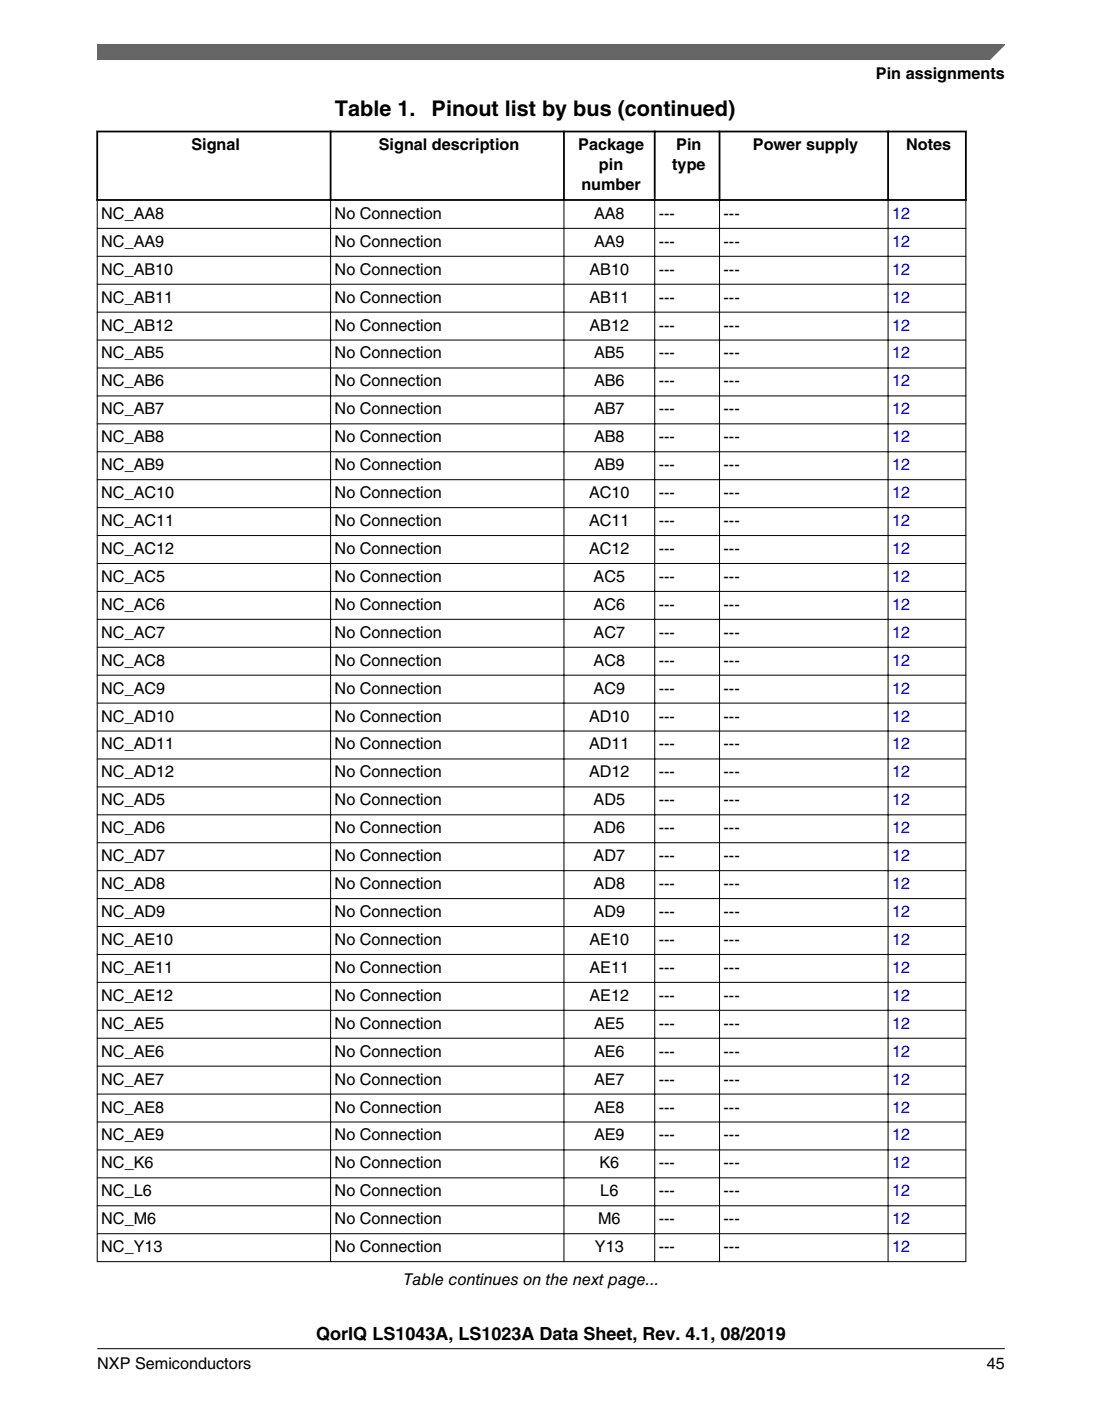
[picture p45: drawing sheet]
<svg xmlns="http://www.w3.org/2000/svg" width="216mm" height="274mm" viewBox="0 0 216 274" stroke-linecap="round" stroke-linejoin="round" font-family="sans-serif">
<defs><g id="words">
<g font-size="4.2">
<text x="65.6" y="22.7">Table 1.</text>
<text x="84.6" y="22.7">Pinout list by bus (continued)</text>
</g>
<text font-size="3.5" x="62" y="262.3">QorIQ LS1043A, LS1023A Data Sheet, Rev. 4.1, 08/2019</text>
<g font-size="3.2">
<text x="171.6" y="15.5">Pin assignments</text>
<text x="37.5" y="29.4">Signal</text>
<text x="74.2" y="29.4">Signal description</text>
<text x="113.3" y="29.4">Package</text>
<text x="132.5" y="29.4">Pin</text>
<text x="147.5" y="29.4">Power supply</text>
<text x="177.6" y="29.4">Notes</text>
<text x="117.4" y="33.3">pin</text>
<text x="131.7" y="33.3">type</text>
<text x="113.9" y="37.2">number</text>
<text x="19.8" y="42.9">NC_AA8</text>
<text x="65.6" y="42.9">No Connection</text>
<text x="116.4" y="42.9">AA8</text>
<text x="129.1" y="42.9">---</text>
<text x="141.8" y="42.9">---</text>
<text x="19.8" y="48.3">NC_AA9</text>
<text x="19.8" y="53.8">NC_AB10</text>
<text x="65.6" y="48.3">No Connection</text>
<text x="65.6" y="53.8">No Connection</text>
<text x="115.5" y="53.8">AB10</text>
<text x="116.4" y="48.3">AA9</text>
<text x="129.1" y="48.3">---</text>
<text x="129.1" y="53.8">---</text>
<text x="141.8" y="48.3">---</text>
<text x="141.8" y="53.8">---</text>
<text x="19.8" y="59.3">NC_AB11</text>
<text x="65.6" y="59.3">No Connection</text>
<text x="115.5" y="59.3">AB11</text>
<text x="129.1" y="59.3">---</text>
<text x="141.8" y="59.3">---</text>
<text x="19.8" y="64.7">NC_AB12</text>
<text x="65.6" y="64.7">No Connection</text>
<text x="115.5" y="64.7">AB12</text>
<text x="129.1" y="64.7">---</text>
<text x="141.8" y="64.7">---</text>
<text x="19.8" y="70.2">NC_AB5</text>
<text x="65.6" y="70.2">No Connection</text>
<text x="116.4" y="70.2">AB5</text>
<text x="129.1" y="70.2">---</text>
<text x="141.8" y="70.2">---</text>
<text x="19.8" y="75.7">NC_AB6</text>
<text x="65.6" y="75.7">No Connection</text>
<text x="116.4" y="75.7">AB6</text>
<text x="129.1" y="75.7">---</text>
<text x="141.8" y="75.7">---</text>
<text x="19.8" y="81.1">NC_AB7</text>
<text x="65.6" y="81.1">No Connection</text>
<text x="116.4" y="81.1">AB7</text>
<text x="129.1" y="81.1">---</text>
<text x="141.8" y="81.1">---</text>
<text x="19.8" y="86.6">NC_AB8</text>
<text x="65.6" y="86.6">No Connection</text>
<text x="116.4" y="86.6">AB8</text>
<text x="129.1" y="86.6">---</text>
<text x="141.8" y="86.6">---</text>
<text x="19.8" y="92.1">NC_AB9</text>
<text x="65.6" y="92.1">No Connection</text>
<text x="116.4" y="92.1">AB9</text>
<text x="129.1" y="92.1">---</text>
<text x="141.8" y="92.1">---</text>
<text x="19.8" y="97.5">NC_AC10</text>
<text x="65.6" y="97.5">No Connection</text>
<text x="115.4" y="97.5">AC10</text>
<text x="129.1" y="97.5">---</text>
<text x="141.8" y="97.5">---</text>
<text x="19.8" y="103">NC_AC11</text>
<text x="65.6" y="103">No Connection</text>
<text x="115.4" y="103">AC11</text>
<text x="129.1" y="103">---</text>
<text x="141.8" y="103">---</text>
<text x="19.8" y="108.5">NC_AC12</text>
<text x="19.8" y="113.9">NC_AC5</text>
<text x="65.6" y="108.5">No Connection</text>
<text x="65.6" y="113.9">No Connection</text>
<text x="115.4" y="108.5">AC12</text>
<text x="116.3" y="113.9">AC5</text>
<text x="129.1" y="108.5">---</text>
<text x="129.1" y="113.9">---</text>
<text x="141.8" y="108.5">---</text>
<text x="141.8" y="113.9">---</text>
<text x="19.8" y="119.4">NC_AC6</text>
<text x="65.6" y="119.4">No Connection</text>
<text x="116.3" y="119.4">AC6</text>
<text x="129.1" y="119.4">---</text>
<text x="141.8" y="119.4">---</text>
<text x="19.8" y="124.9">NC_AC7</text>
<text x="65.6" y="124.9">No Connection</text>
<text x="116.3" y="124.9">AC7</text>
<text x="129.1" y="124.9">---</text>
<text x="141.8" y="124.9">---</text>
<text x="19.8" y="130.3">NC_AC8</text>
<text x="65.6" y="130.3">No Connection</text>
<text x="116.3" y="130.3">AC8</text>
<text x="129.1" y="130.3">---</text>
<text x="141.8" y="130.3">---</text>
<text x="19.8" y="135.8">NC_AC9</text>
<text x="65.6" y="135.8">No Connection</text>
<text x="116.3" y="135.8">AC9</text>
<text x="129.1" y="135.8">---</text>
<text x="141.8" y="135.8">---</text>
<text x="19.8" y="141.3">NC_AD10</text>
<text x="65.6" y="141.3">No Connection</text>
<text x="115.4" y="141.3">AD10</text>
<text x="129.1" y="141.3">---</text>
<text x="141.8" y="141.3">---</text>
<text x="19.8" y="146.7">NC_AD11</text>
<text x="65.6" y="146.7">No Connection</text>
<text x="115.4" y="146.7">AD11</text>
<text x="129.1" y="146.7">---</text>
<text x="141.8" y="146.7">---</text>
<text x="19.8" y="152.2">NC_AD12</text>
<text x="65.6" y="152.2">No Connection</text>
<text x="115.4" y="152.2">AD12</text>
<text x="129.1" y="152.2">---</text>
<text x="141.8" y="152.2">---</text>
<text x="19.8" y="157.7">NC_AD5</text>
<text x="65.6" y="157.7">No Connection</text>
<text x="116.3" y="157.7">AD5</text>
<text x="129.1" y="157.7">---</text>
<text x="141.8" y="157.7">---</text>
<text x="19.8" y="163.2">NC_AD6</text>
<text x="65.6" y="163.2">No Connection</text>
<text x="116.3" y="163.2">AD6</text>
<text x="129.1" y="163.2">---</text>
<text x="141.8" y="163.2">---</text>
<text x="19.8" y="168.6">NC_AD7</text>
<text x="65.6" y="168.6">No Connection</text>
<text x="116.3" y="168.6">AD7</text>
<text x="129.1" y="168.6">---</text>
<text x="141.8" y="168.6">---</text>
<text x="19.8" y="174.1">NC_AD8</text>
<text x="19.8" y="179.6">NC_AD9</text>
<text x="65.6" y="174.1">No Connection</text>
<text x="65.6" y="179.6">No Connection</text>
<text x="116.3" y="174.1">AD8</text>
<text x="116.3" y="179.6">AD9</text>
<text x="129.1" y="174.1">---</text>
<text x="129.1" y="179.6">---</text>
<text x="141.8" y="174.1">---</text>
<text x="141.8" y="179.6">---</text>
<text x="19.8" y="185">NC_AE10</text>
<text x="65.6" y="185">No Connection</text>
<text x="115.5" y="185">AE10</text>
<text x="129.1" y="185">---</text>
<text x="141.8" y="185">---</text>
<text x="19.8" y="190.5">NC_AE11</text>
<text x="65.6" y="190.5">No Connection</text>
<text x="115.5" y="190.5">AE11</text>
<text x="129.1" y="190.5">---</text>
<text x="141.8" y="190.5">---</text>
<text x="19.8" y="196">NC_AE12</text>
<text x="65.6" y="196">No Connection</text>
<text x="115.5" y="196">AE12</text>
<text x="129.1" y="196">---</text>
<text x="141.8" y="196">---</text>
<text x="19.8" y="201.4">NC_AE5</text>
<text x="65.6" y="201.4">No Connection</text>
<text x="116.4" y="201.4">AE5</text>
<text x="129.1" y="201.4">---</text>
<text x="141.8" y="201.4">---</text>
<text x="19.8" y="206.9">NC_AE6</text>
<text x="65.6" y="206.9">No Connection</text>
<text x="116.4" y="206.9">AE6</text>
<text x="129.1" y="206.9">---</text>
<text x="141.8" y="206.9">---</text>
<text x="19.8" y="212.4">NC_AE7</text>
<text x="65.6" y="212.4">No Connection</text>
<text x="116.4" y="212.4">AE7</text>
<text x="129.1" y="212.4">---</text>
<text x="141.8" y="212.4">---</text>
<text x="19.8" y="217.8">NC_AE8</text>
<text x="65.6" y="217.8">No Connection</text>
<text x="116.4" y="217.8">AE8</text>
<text x="129.1" y="217.8">---</text>
<text x="141.8" y="217.8">---</text>
<text x="19.8" y="223.3">NC_AE9</text>
<text x="65.6" y="223.3">No Connection</text>
<text x="116.4" y="223.3">AE9</text>
<text x="129.1" y="223.3">---</text>
<text x="141.8" y="223.3">---</text>
<text x="19.8" y="228.8">NC_K6</text>
<text x="65.6" y="228.8">No Connection</text>
<text x="117.4" y="228.8">K6</text>
<text x="129.1" y="228.8">---</text>
<text x="141.8" y="228.8">---</text>
<text x="19.8" y="234.2">NC_L6</text>
<text x="19.8" y="239.7">NC_M6</text>
<text x="65.6" y="234.2">No Connection</text>
<text x="65.6" y="239.7">No Connection</text>
<text x="117.2" y="239.7">M6</text>
<text x="117.6" y="234.2">L6</text>
<text x="129.1" y="234.2">---</text>
<text x="129.1" y="239.7">---</text>
<text x="141.8" y="234.2">---</text>
<text x="141.8" y="239.7">---</text>
<text x="19.8" y="245.2">NC_Y13</text>
<text x="65.6" y="245.2">No Connection</text>
<text x="116.6" y="245.2">Y13</text>
<text x="129.1" y="245.2">---</text>
<text x="141.8" y="245.2">---</text>
<text x="79.1" y="251.7">Table continues on the next page...</text>
<text x="19.1" y="268">NXP Semiconductors</text>
<text x="193.3" y="268">45</text>
</g>
<g font-size="3.2" fill="#00f">
<text x="174.8" y="42.9">12</text>
<text x="174.8" y="48.3">12</text>
<text x="174.8" y="53.8">12</text>
<text x="174.8" y="59.3">12</text>
<text x="174.8" y="64.7">12</text>
<text x="174.8" y="70.2">12</text>
<text x="174.8" y="75.7">12</text>
<text x="174.8" y="81.1">12</text>
<text x="174.8" y="86.6">12</text>
<text x="174.8" y="92.1">12</text>
<text x="174.8" y="97.5">12</text>
<text x="174.8" y="103">12</text>
<text x="174.8" y="108.5">12</text>
<text x="174.8" y="113.9">12</text>
<text x="174.8" y="119.4">12</text>
<text x="174.8" y="124.9">12</text>
<text x="174.8" y="130.3">12</text>
<text x="174.8" y="135.8">12</text>
<text x="174.8" y="141.3">12</text>
<text x="174.8" y="146.7">12</text>
<text x="174.8" y="152.2">12</text>
<text x="174.8" y="157.7">12</text>
<text x="174.8" y="163.2">12</text>
<text x="174.8" y="168.6">12</text>
<text x="174.8" y="174.1">12</text>
<text x="174.8" y="179.6">12</text>
<text x="174.8" y="185">12</text>
<text x="174.8" y="190.5">12</text>
<text x="174.8" y="196">12</text>
<text x="174.8" y="201.4">12</text>
<text x="174.8" y="206.9">12</text>
<text x="174.8" y="212.4">12</text>
<text x="174.8" y="217.8">12</text>
<text x="174.8" y="223.3">12</text>
<text x="174.8" y="228.8">12</text>
<text x="174.8" y="234.2">12</text>
<text x="174.8" y="239.7">12</text>
<text x="174.8" y="245.2">12</text>
</g>
</g></defs>
<path d="M18.9 25.8h170.5M18.9 39.2h170.5M19 25.6v13.7M64.8 25.6v13.7M110.5 25.6v13.7M128.3 25.6v13.7M141 25.6v13.7M174 25.6v13.7M189.2 25.6v13.7" fill="none" stroke="#000" stroke-width=".35"/>
<g fill="none" stroke="#000" stroke-width=".2">
<path d="M19 39.3v207.8M64.8 38.9v208.2M110.5 38.9v208.2M128.3 38.9v208.2M141 38.9v208.2M174 38.9v208.2M189.2 39.3v207.8M19 44.7h170.3M19 50.2h170.3M19 55.7h170.3M19 61.1h170.3M19 66.6h170.3"/>
<path d="M19 72.1h170.3M19 77.5h170.3M19 83h170.3M19 88.5h170.3M19 93.9h170.3M19 99.4h170.3M19 104.9h170.3M19 110.3h170.3M19 115.8h170.3M19 121.3h170.3M19 126.7h170.3M19 132.2h170.3"/>
<path d="M19 137.7h170.3M19 143.1h170.3M19 148.6h170.3M19 154.1h170.3M19 159.5h170.3M19 165h170.3M19 170.5h170.3M19 175.9h170.3M19 181.4h170.3M19 186.9h170.3M19 192.4h170.3M19 197.8h170.3"/>
<path d="M19 203.3h170.3M19 208.8h170.3M19 214.2h170.3M19 219.7h170.3M19 225.2h170.3M19 230.6h170.3M19 236.1h170.3M19 241.6h170.3M19 247h170.3"/>
</g>
<path d="M19 8.7h177.8l-5.6 3h-172.2z" fill="#666"/>
<path d="M19 11.7v-3h177.8l-3 3" fill="none" stroke="#666" stroke-width=".28"/>
<path d="M19 264.1h177.8" fill="none" stroke="#000" stroke-width=".2"/>
<use href="#words"/>
</svg>
